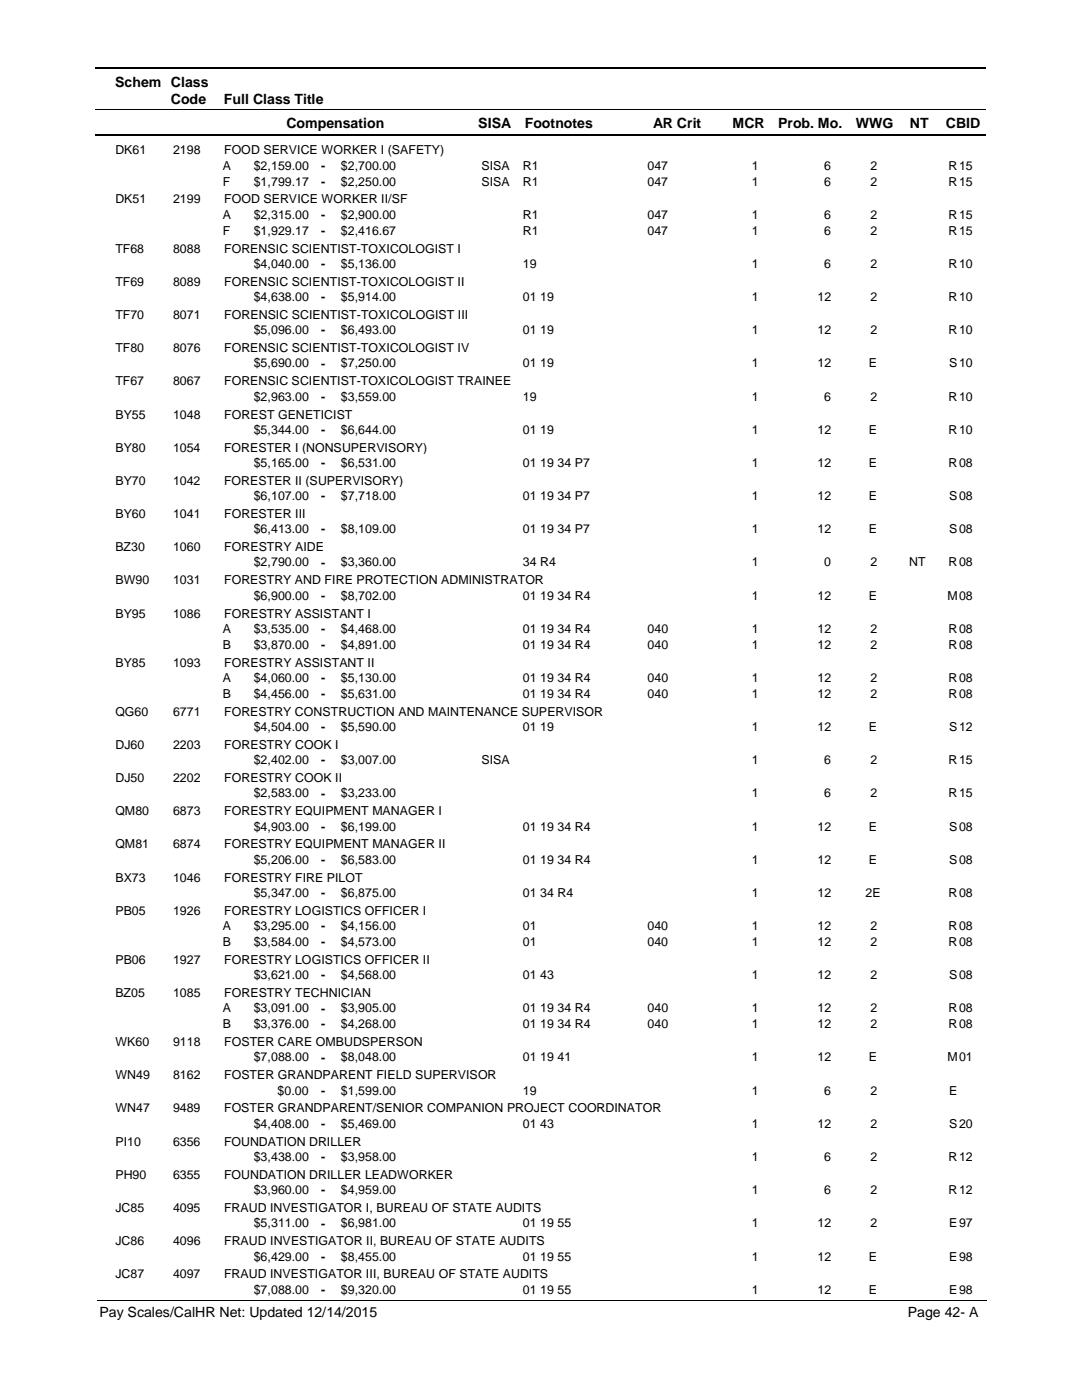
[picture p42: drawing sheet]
<svg xmlns="http://www.w3.org/2000/svg" width="216mm" height="279mm" viewBox="0 0 216 279" stroke-linecap="round" stroke-linejoin="round" font-family="sans-serif">
<defs><g id="words">
<g font-size="2.8">
<text x="23" y="17.3">Schem Class</text>
<text x="34.1" y="20.7">Code</text>
<text x="44.7" y="20.7">Full Class Title</text>
<text x="57.2" y="25.6">Compensation</text>
<text x="95.4" y="25.6">SISA</text>
<text x="104.7" y="25.6">Footnotes</text>
<text x="130.3" y="25.6">AR Crit</text>
<text x="146.2" y="25.6">MCR</text>
<text x="155.3" y="25.6">Prob. Mo.</text>
<text x="170.8" y="25.6">WWG</text>
<text x="181.5" y="25.6">NT</text>
<text x="188.7" y="25.6">CBID</text>
<text x="19.9" y="262.9">Pay Scales/CalHR Net: Updated 12/14/2015</text>
<text x="181.1" y="262.9">Page 42- A</text>
</g>
<g font-size="2.5">
<text x="23" y="30.8">DK61</text>
<text x="34.5" y="30.8">2198</text>
<text x="44.5" y="33.9">A</text>
<text x="44.7" y="30.8">FOOD SERVICE WORKER I (SAFETY)</text>
<text x="50.6" y="33.9">$2,159.00</text>
<text x="64.1" y="33.9">-</text>
<text x="68" y="33.9">$2,700.00</text>
<text x="96.1" y="33.9">SISA</text>
<text x="104.3" y="33.9">R1</text>
<text x="129.2" y="33.9">047</text>
<text x="150" y="33.9">1</text>
<text x="164.5" y="33.9">6</text>
<text x="173.7" y="33.9">2</text>
<text x="189.3" y="33.9">R</text>
<text x="191.4" y="33.9">15</text>
<text x="23" y="40.6">DK51</text>
<text x="34.5" y="40.6">2199</text>
<text x="44.5" y="37">F</text>
<text x="44.7" y="40.6">FOOD SERVICE WORKER II/SF</text>
<text x="50.6" y="37">$1,799.17</text>
<text x="64.1" y="37.1">-</text>
<text x="68" y="37">$2,250.00</text>
<text x="96.1" y="37">SISA</text>
<text x="104.3" y="37">R1</text>
<text x="129.2" y="37">047</text>
<text x="150" y="37">1</text>
<text x="164.5" y="37">6</text>
<text x="173.7" y="37">2</text>
<text x="189.3" y="37">R</text>
<text x="191.4" y="37">15</text>
<text x="44.5" y="43.6">A</text>
<text x="44.5" y="46.8">F</text>
<text x="50.6" y="43.6">$2,315.00</text>
<text x="50.6" y="46.8">$1,929.17</text>
<text x="64.1" y="43.7">-</text>
<text x="64.1" y="46.8">-</text>
<text x="68" y="46.8">$2,416.67</text>
<text x="68" y="43.6">$2,900.00</text>
<text x="104.3" y="46.8">R1</text>
<text x="104.3" y="43.6">R1</text>
<text x="129.2" y="46.8">047</text>
<text x="129.2" y="43.6">047</text>
<text x="150" y="43.6">1</text>
<text x="150" y="46.8">1</text>
<text x="164.5" y="43.6">6</text>
<text x="164.5" y="46.8">6</text>
<text x="173.7" y="46.8">2</text>
<text x="173.7" y="43.6">2</text>
<text x="189.3" y="43.6">R</text>
<text x="189.3" y="46.8">R</text>
<text x="191.4" y="43.6">15</text>
<text x="191.4" y="46.8">15</text>
<text x="23" y="50.4">TF68</text>
<text x="34.5" y="50.4">8088</text>
<text x="44.7" y="50.4">FORENSIC SCIENTIST-TOXICOLOGIST I</text>
<text x="50.6" y="53.4">$4,040.00</text>
<text x="64.1" y="53.5">-</text>
<text x="68" y="53.4">$5,136.00</text>
<text x="104.3" y="53.4">19</text>
<text x="150" y="53.4">1</text>
<text x="164.5" y="53.4">6</text>
<text x="173.7" y="53.4">2</text>
<text x="189.3" y="53.4">R</text>
<text x="191.4" y="53.4">10</text>
<text x="23" y="57">TF69</text>
<text x="34.5" y="57">8089</text>
<text x="44.7" y="57">FORENSIC SCIENTIST-TOXICOLOGIST II</text>
<text x="23" y="63.6">TF70</text>
<text x="34.5" y="63.6">8071</text>
<text x="44.7" y="63.6">FORENSIC SCIENTIST-TOXICOLOGIST III</text>
<text x="50.6" y="60.1">$4,638.00</text>
<text x="64.1" y="60.1">-</text>
<text x="68" y="60.1">$5,914.00</text>
<text x="104.3" y="60.1">01 19</text>
<text x="150" y="60.1">1</text>
<text x="163.1" y="60.1">12</text>
<text x="173.7" y="60.1">2</text>
<text x="189.3" y="60.1">R</text>
<text x="191.4" y="60.1">10</text>
<text x="23" y="70.3">TF80</text>
<text x="34.5" y="70.3">8076</text>
<text x="44.7" y="70.3">FORENSIC SCIENTIST-TOXICOLOGIST IV</text>
<text x="50.6" y="66.7">$5,096.00</text>
<text x="64.1" y="66.7">-</text>
<text x="68" y="66.7">$6,493.00</text>
<text x="104.3" y="66.7">01 19</text>
<text x="150" y="66.7">1</text>
<text x="163.1" y="66.7">12</text>
<text x="173.7" y="66.7">2</text>
<text x="189.3" y="66.7">R</text>
<text x="191.4" y="66.7">10</text>
<text x="23" y="76.9">TF67</text>
<text x="34.5" y="76.9">8067</text>
<text x="44.7" y="76.9">FORENSIC SCIENTIST-TOXICOLOGIST TRAINEE</text>
<text x="50.6" y="73.3">$5,690.00</text>
<text x="64.1" y="73.3">-</text>
<text x="68" y="73.3">$7,250.00</text>
<text x="104.3" y="73.3">01 19</text>
<text x="150" y="73.3">1</text>
<text x="163.1" y="73.3">12</text>
<text x="173.4" y="73.3">E</text>
<text x="189.4" y="73.3">S</text>
<text x="191.4" y="73.3">10</text>
<text x="23" y="83.5">BY55</text>
<text x="34.5" y="83.5">1048</text>
<text x="44.7" y="83.5">FOREST GENETICIST</text>
<text x="50.6" y="79.9">$2,963.00</text>
<text x="64.1" y="80">-</text>
<text x="68" y="79.9">$3,559.00</text>
<text x="104.3" y="79.9">19</text>
<text x="150" y="79.9">1</text>
<text x="164.5" y="79.9">6</text>
<text x="173.7" y="79.9">2</text>
<text x="189.3" y="79.9">R</text>
<text x="191.4" y="79.9">10</text>
<text x="50.6" y="86.6">$5,344.00</text>
<text x="64.1" y="86.6">-</text>
<text x="68" y="86.6">$6,644.00</text>
<text x="104.3" y="86.6">01 19</text>
<text x="150" y="86.6">1</text>
<text x="163.1" y="86.6">12</text>
<text x="173.4" y="86.6">E</text>
<text x="189.3" y="86.6">R</text>
<text x="191.4" y="86.6">10</text>
<text x="23" y="90.1">BY80</text>
<text x="34.5" y="90.1">1054</text>
<text x="44.7" y="90.1">FORESTER I (NONSUPERVISORY)</text>
<text x="50.6" y="93.2">$5,165.00</text>
<text x="64.1" y="93.2">-</text>
<text x="68" y="93.2">$6,531.00</text>
<text x="104.3" y="93.2">01 19 34 P7</text>
<text x="150" y="93.2">1</text>
<text x="163.1" y="93.2">12</text>
<text x="173.4" y="93.2">E</text>
<text x="189.3" y="93.2">R</text>
<text x="191.4" y="93.2">08</text>
<text x="23" y="96.8">BY70</text>
<text x="34.5" y="96.8">1042</text>
<text x="44.7" y="96.8">FORESTER II (SUPERVISORY)</text>
<text x="50.6" y="99.8">$6,107.00</text>
<text x="64.1" y="99.8">-</text>
<text x="68" y="99.8">$7,718.00</text>
<text x="104.3" y="99.8">01 19 34 P7</text>
<text x="150" y="99.8">1</text>
<text x="163.1" y="99.8">12</text>
<text x="173.4" y="99.8">E</text>
<text x="189.4" y="99.8">S</text>
<text x="191.4" y="99.8">08</text>
<text x="23" y="103.4">BY60</text>
<text x="34.5" y="103.4">1041</text>
<text x="44.7" y="103.4">FORESTER III</text>
<text x="50.6" y="106.4">$6,413.00</text>
<text x="64.1" y="106.4">-</text>
<text x="68" y="106.4">$8,109.00</text>
<text x="104.3" y="106.4">01 19 34 P7</text>
<text x="150" y="106.4">1</text>
<text x="163.1" y="106.4">12</text>
<text x="173.4" y="106.4">E</text>
<text x="189.4" y="106.4">S</text>
<text x="191.4" y="106.4">08</text>
<text x="23" y="110">BZ30</text>
<text x="34.5" y="110">1060</text>
<text x="44.7" y="110">FORESTRY AIDE</text>
<text x="50.6" y="113.1">$2,790.00</text>
<text x="64.1" y="113.1">-</text>
<text x="68" y="113.1">$3,360.00</text>
<text x="104.3" y="113.1">34 R4</text>
<text x="150" y="113.1">1</text>
<text x="164.5" y="113.1">0</text>
<text x="173.7" y="113.1">2</text>
<text x="181.4" y="113.1">NT</text>
<text x="189.3" y="113.1">R</text>
<text x="191.4" y="113.1">08</text>
<text x="23" y="116.6">BW90</text>
<text x="34.5" y="116.6">1031</text>
<text x="44.7" y="116.6">FORESTRY AND FIRE PROTECTION ADMINISTRATOR</text>
<text x="50.6" y="119.7">$6,900.00</text>
<text x="64.1" y="119.7">-</text>
<text x="68" y="119.7">$8,702.00</text>
<text x="104.3" y="119.7">01 19 34 R4</text>
<text x="150" y="119.7">1</text>
<text x="163.1" y="119.7">12</text>
<text x="173.4" y="119.7">E</text>
<text x="189.1" y="119.7">M</text>
<text x="191.4" y="119.7">08</text>
<text x="23" y="123.3">BY95</text>
<text x="34.5" y="123.3">1086</text>
<text x="44.7" y="123.3">FORESTRY ASSISTANT I</text>
<text x="44.5" y="126.3">A</text>
<text x="44.5" y="129.5">B</text>
<text x="50.6" y="126.3">$3,535.00</text>
<text x="50.6" y="129.5">$3,870.00</text>
<text x="64.1" y="126.3">-</text>
<text x="64.1" y="129.5">-</text>
<text x="68" y="126.3">$4,468.00</text>
<text x="68" y="129.5">$4,891.00</text>
<text x="104.3" y="126.3">01 19 34 R4</text>
<text x="104.3" y="129.5">01 19 34 R4</text>
<text x="129.2" y="126.3">040</text>
<text x="129.2" y="129.5">040</text>
<text x="150" y="126.3">1</text>
<text x="150" y="129.5">1</text>
<text x="163.1" y="126.3">12</text>
<text x="163.1" y="129.5">12</text>
<text x="173.7" y="126.3">2</text>
<text x="173.7" y="129.5">2</text>
<text x="189.3" y="126.3">R</text>
<text x="189.3" y="129.5">R</text>
<text x="191.4" y="126.3">08</text>
<text x="191.4" y="129.5">08</text>
<text x="23" y="133">BY85</text>
<text x="34.5" y="133">1093</text>
<text x="44.5" y="136.1">A</text>
<text x="44.7" y="133">FORESTRY ASSISTANT II</text>
<text x="50.6" y="136.1">$4,060.00</text>
<text x="64.1" y="136.1">-</text>
<text x="68" y="136.1">$5,130.00</text>
<text x="104.3" y="136.1">01 19 34 R4</text>
<text x="129.2" y="136.1">040</text>
<text x="150" y="136.1">1</text>
<text x="163.1" y="136.1">12</text>
<text x="173.7" y="136.1">2</text>
<text x="189.3" y="136.1">R</text>
<text x="191.4" y="136.1">08</text>
<text x="23" y="142.9">QG60</text>
<text x="34.5" y="142.9">6771</text>
<text x="44.5" y="139.3">B</text>
<text x="44.7" y="142.9">FORESTRY CONSTRUCTION AND MAINTENANCE SUPERVISOR</text>
<text x="50.6" y="139.3">$4,456.00</text>
<text x="64.1" y="139.3">-</text>
<text x="68" y="139.3">$5,631.00</text>
<text x="104.3" y="139.3">01 19 34 R4</text>
<text x="129.2" y="139.3">040</text>
<text x="150" y="139.3">1</text>
<text x="163.1" y="139.3">12</text>
<text x="173.7" y="139.3">2</text>
<text x="189.3" y="139.3">R</text>
<text x="191.4" y="139.3">08</text>
<text x="23" y="149.5">DJ60</text>
<text x="34.5" y="149.5">2203</text>
<text x="44.7" y="149.5">FORESTRY COOK I</text>
<text x="50.6" y="145.9">$4,504.00</text>
<text x="64.1" y="145.9">-</text>
<text x="68" y="145.9">$5,590.00</text>
<text x="104.3" y="145.9">01 19</text>
<text x="150" y="145.9">1</text>
<text x="163.1" y="145.9">12</text>
<text x="173.4" y="145.9">E</text>
<text x="189.4" y="145.9">S</text>
<text x="191.4" y="145.9">12</text>
<text x="50.6" y="152.5">$2,402.00</text>
<text x="64.1" y="152.5">-</text>
<text x="68" y="152.5">$3,007.00</text>
<text x="96.1" y="152.5">SISA</text>
<text x="150" y="152.5">1</text>
<text x="164.5" y="152.5">6</text>
<text x="173.7" y="152.5">2</text>
<text x="189.3" y="152.5">R</text>
<text x="191.4" y="152.5">15</text>
<text x="23" y="156.1">DJ50</text>
<text x="34.5" y="156.1">2202</text>
<text x="44.7" y="156.1">FORESTRY COOK II</text>
<text x="50.6" y="159.1">$2,583.00</text>
<text x="64.1" y="159.2">-</text>
<text x="68" y="159.1">$3,233.00</text>
<text x="150" y="159.1">1</text>
<text x="164.5" y="159.1">6</text>
<text x="173.7" y="159.1">2</text>
<text x="189.3" y="159.1">R</text>
<text x="191.4" y="159.1">15</text>
<text x="23" y="162.7">QM80</text>
<text x="34.5" y="162.7">6873</text>
<text x="44.7" y="162.7">FORESTRY EQUIPMENT MANAGER I</text>
<text x="50.6" y="165.8">$4,903.00</text>
<text x="64.1" y="165.8">-</text>
<text x="68" y="165.8">$6,199.00</text>
<text x="104.3" y="165.8">01 19 34 R4</text>
<text x="150" y="165.8">1</text>
<text x="163.1" y="165.8">12</text>
<text x="173.4" y="165.8">E</text>
<text x="189.4" y="165.8">S</text>
<text x="191.4" y="165.8">08</text>
<text x="23" y="169.3">QM81</text>
<text x="34.5" y="169.3">6874</text>
<text x="44.7" y="169.3">FORESTRY EQUIPMENT MANAGER II</text>
<text x="50.6" y="172.4">$5,206.00</text>
<text x="64.1" y="172.4">-</text>
<text x="68" y="172.4">$6,583.00</text>
<text x="104.3" y="172.4">01 19 34 R4</text>
<text x="150" y="172.4">1</text>
<text x="163.1" y="172.4">12</text>
<text x="173.4" y="172.4">E</text>
<text x="189.4" y="172.4">S</text>
<text x="191.4" y="172.4">08</text>
<text x="23" y="175.9">BX73</text>
<text x="34.5" y="175.9">1046</text>
<text x="44.7" y="175.9">FORESTRY FIRE PILOT</text>
<text x="50.6" y="179">$5,347.00</text>
<text x="64.1" y="179">-</text>
<text x="68" y="179">$6,875.00</text>
<text x="104.3" y="179">01 34 R4</text>
<text x="150" y="179">1</text>
<text x="163.1" y="179">12</text>
<text x="172.7" y="179">2E</text>
<text x="189.3" y="179">R</text>
<text x="191.4" y="179">08</text>
<text x="23" y="182.6">PB05</text>
<text x="34.5" y="182.6">1926</text>
<text x="44.5" y="185.6">A</text>
<text x="44.7" y="182.6">FORESTRY LOGISTICS OFFICER I</text>
<text x="50.6" y="185.6">$3,295.00</text>
<text x="64.1" y="185.7">-</text>
<text x="68" y="185.6">$4,156.00</text>
<text x="104.3" y="185.6">01</text>
<text x="129.2" y="185.6">040</text>
<text x="150" y="185.6">1</text>
<text x="163.1" y="185.6">12</text>
<text x="173.7" y="185.6">2</text>
<text x="189.3" y="185.6">R</text>
<text x="191.4" y="185.6">08</text>
<text x="44.5" y="188.8">B</text>
<text x="50.6" y="188.8">$3,584.00</text>
<text x="64.1" y="188.8">-</text>
<text x="68" y="188.8">$4,573.00</text>
<text x="104.3" y="188.8">01</text>
<text x="129.2" y="188.8">040</text>
<text x="150" y="188.8">1</text>
<text x="163.1" y="188.8">12</text>
<text x="173.7" y="188.8">2</text>
<text x="189.3" y="188.8">R</text>
<text x="191.4" y="188.8">08</text>
<text x="23" y="192.4">PB06</text>
<text x="34.5" y="192.4">1927</text>
<text x="44.7" y="192.4">FORESTRY LOGISTICS OFFICER II</text>
<text x="50.6" y="195.4">$3,621.00</text>
<text x="64.1" y="195.4">-</text>
<text x="68" y="195.4">$4,568.00</text>
<text x="104.3" y="195.4">01 43</text>
<text x="150" y="195.4">1</text>
<text x="163.1" y="195.4">12</text>
<text x="173.7" y="195.4">2</text>
<text x="189.4" y="195.4">S</text>
<text x="191.4" y="195.4">08</text>
<text x="23" y="199">BZ05</text>
<text x="34.5" y="199">1085</text>
<text x="44.5" y="202">A</text>
<text x="44.7" y="199">FORESTRY TECHNICIAN</text>
<text x="50.6" y="202">$3,091.00</text>
<text x="64.1" y="202.1">-</text>
<text x="68" y="202">$3,905.00</text>
<text x="104.3" y="202">01 19 34 R4</text>
<text x="129.2" y="202">040</text>
<text x="150" y="202">1</text>
<text x="163.1" y="202">12</text>
<text x="173.7" y="202">2</text>
<text x="189.3" y="202">R</text>
<text x="191.4" y="202">08</text>
<text x="23" y="208.8">WK60</text>
<text x="34.5" y="208.8">9118</text>
<text x="44.5" y="205.2">B</text>
<text x="44.7" y="208.8">FOSTER CARE OMBUDSPERSON</text>
<text x="50.6" y="205.2">$3,376.00</text>
<text x="64.1" y="205.2">-</text>
<text x="68" y="205.2">$4,268.00</text>
<text x="104.3" y="205.2">01 19 34 R4</text>
<text x="129.2" y="205.2">040</text>
<text x="150" y="205.2">1</text>
<text x="163.1" y="205.2">12</text>
<text x="173.7" y="205.2">2</text>
<text x="189.3" y="205.2">R</text>
<text x="191.4" y="205.2">08</text>
<text x="23" y="215.4">WN49</text>
<text x="34.5" y="215.4">8162</text>
<text x="44.7" y="215.4">FOSTER GRANDPARENT FIELD SUPERVISOR</text>
<text x="50.6" y="211.8">$7,088.00</text>
<text x="64.1" y="211.9">-</text>
<text x="68" y="211.8">$8,048.00</text>
<text x="104.3" y="211.8">01 19 41</text>
<text x="150" y="211.8">1</text>
<text x="163.1" y="211.8">12</text>
<text x="173.4" y="211.8">E</text>
<text x="189.1" y="211.8">M</text>
<text x="191.4" y="211.8">01</text>
<text x="55.4" y="218.4">$0.00</text>
<text x="64.1" y="218.5">-</text>
<text x="68" y="218.4">$1,599.00</text>
<text x="104.3" y="218.4">19</text>
<text x="150" y="218.4">1</text>
<text x="164.5" y="218.4">6</text>
<text x="173.7" y="218.4">2</text>
<text x="189.4" y="218.4">E</text>
<text x="23" y="222">WN47</text>
<text x="34.5" y="222">9489</text>
<text x="44.7" y="222">FOSTER GRANDPARENT/SENIOR COMPANION PROJECT COORDINATOR</text>
<text x="50.6" y="225.1">$4,408.00</text>
<text x="64.1" y="225.1">-</text>
<text x="68" y="225.1">$5,469.00</text>
<text x="104.3" y="225.1">01 43</text>
<text x="150" y="225.1">1</text>
<text x="163.1" y="225.1">12</text>
<text x="173.7" y="225.1">2</text>
<text x="189.4" y="225.1">S</text>
<text x="191.4" y="225.1">20</text>
<text x="23" y="228.7">PI10</text>
<text x="34.5" y="228.7">6356</text>
<text x="44.7" y="228.7">FOUNDATION DRILLER</text>
<text x="50.6" y="231.7">$3,438.00</text>
<text x="64.1" y="231.7">-</text>
<text x="68" y="231.7">$3,958.00</text>
<text x="150" y="231.7">1</text>
<text x="164.5" y="231.7">6</text>
<text x="173.7" y="231.7">2</text>
<text x="189.3" y="231.7">R</text>
<text x="191.4" y="231.7">12</text>
<text x="23" y="235.3">PH90</text>
<text x="34.5" y="235.3">6355</text>
<text x="44.7" y="235.3">FOUNDATION DRILLER LEADWORKER</text>
<text x="50.6" y="238.3">$3,960.00</text>
<text x="64.1" y="238.3">-</text>
<text x="68" y="238.3">$4,959.00</text>
<text x="150" y="238.3">1</text>
<text x="164.5" y="238.3">6</text>
<text x="173.7" y="238.3">2</text>
<text x="189.3" y="238.3">R</text>
<text x="191.4" y="238.3">12</text>
<text x="23" y="241.9">JC85</text>
<text x="34.5" y="241.9">4095</text>
<text x="44.7" y="241.9">FRAUD INVESTIGATOR I, BUREAU OF STATE AUDITS</text>
<text x="50.6" y="244.9">$5,311.00</text>
<text x="64.1" y="245">-</text>
<text x="68" y="244.9">$6,981.00</text>
<text x="104.3" y="244.9">01 19 55</text>
<text x="150" y="244.9">1</text>
<text x="163.1" y="244.9">12</text>
<text x="173.7" y="244.9">2</text>
<text x="189.4" y="244.9">E</text>
<text x="191.4" y="244.9">97</text>
<text x="23" y="248.5">JC86</text>
<text x="34.5" y="248.5">4096</text>
<text x="44.7" y="248.5">FRAUD INVESTIGATOR II, BUREAU OF STATE AUDITS</text>
<text x="50.6" y="251.6">$6,429.00</text>
<text x="64.1" y="251.6">-</text>
<text x="68" y="251.6">$8,455.00</text>
<text x="104.3" y="251.6">01 19 55</text>
<text x="150" y="251.6">1</text>
<text x="163.1" y="251.6">12</text>
<text x="173.4" y="251.6">E</text>
<text x="189.4" y="251.6">E</text>
<text x="191.4" y="251.6">98</text>
<text x="23" y="255.1">JC87</text>
<text x="34.5" y="255.1">4097</text>
<text x="44.7" y="255.1">FRAUD INVESTIGATOR III, BUREAU OF STATE AUDITS</text>
<text x="50.6" y="258.2">$7,088.00</text>
<text x="64.1" y="258.2">-</text>
<text x="68" y="258.2">$9,320.00</text>
<text x="104.3" y="258.2">01 19 55</text>
<text x="150" y="258.2">1</text>
<text x="163.1" y="258.2">12</text>
<text x="173.4" y="258.2">E</text>
<text x="189.4" y="258.2">E</text>
<text x="191.4" y="258.2">98</text>
</g>
</g></defs>
<path d="M19 13.5h177.8M19 27h177.8" fill="none" stroke="#000" stroke-width=".36"/>
<path d="M19 21.8h177.8" fill="none" stroke="#000" stroke-width=".2"/>
<g fill="#fff">
<path d="M46.9 31.2h16.3v3h-16.3z"/>
<path d="M191 31.2h4.2v3h-4.2z"/>
<path d="M46.9 34.4h16.3v3h-16.3z"/>
<path d="M191 34.4h4.2v3h-4.2z"/>
<path d="M46.9 41h16.3v3h-16.3z"/>
<path d="M191 41h4.2v3h-4.2z"/>
<path d="M46.9 44.2h16.3v3h-16.3z"/>
<path d="M191 44.2h4.2v3h-4.2z"/>
<path d="M46.9 50.8h16.3v3h-16.3z"/>
<path d="M191 50.8h4.2v3h-4.2z"/>
<path d="M46.9 57.4h16.3v3h-16.3z"/>
<path d="M191 57.4h4.2v3h-4.2z"/>
<path d="M46.9 64.1h16.3v2.9h-16.3z"/>
<path d="M191 64.1h4.2v2.9h-4.2z"/>
<path d="M46.9 70.7h16.3v3h-16.3z"/>
<path d="M191 70.7h4.2v3h-4.2z"/>
<path d="M46.9 77.3h16.3v3h-16.3z"/>
<path d="M191 77.3h4.2v3h-4.2z"/>
<path d="M46.9 83.9h16.3v3h-16.3z"/>
<path d="M191 83.9h4.2v3h-4.2z"/>
<path d="M46.9 90.6h16.3v2.9h-16.3z"/>
<path d="M191 90.6h4.2v2.9h-4.2z"/>
<path d="M46.9 97.2h16.3v3h-16.3z"/>
<path d="M191 97.2h4.2v3h-4.2z"/>
<path d="M46.9 103.8h16.3v3h-16.3z"/>
<path d="M191 103.8h4.2v3h-4.2z"/>
<path d="M46.9 110.4h16.3v3h-16.3z"/>
<path d="M191 110.4h4.2v3h-4.2z"/>
<path d="M46.9 117.1h16.3v2.9h-16.3z"/>
<path d="M191 117.1h4.2v2.9h-4.2z"/>
<path d="M46.9 123.7h16.3v2.9h-16.3z"/>
<path d="M191 123.7h4.2v2.9h-4.2z"/>
<path d="M46.9 126.8h16.3v3h-16.3z"/>
<path d="M191 126.8h4.2v3h-4.2z"/>
<path d="M46.9 133.5h16.3v2.9h-16.3z"/>
<path d="M191 133.5h4.2v2.9h-4.2z"/>
<path d="M46.9 136.6h16.3v3h-16.3z"/>
<path d="M191 136.6h4.2v3h-4.2z"/>
<path d="M46.9 143.3h16.3v2.9h-16.3z"/>
<path d="M191 143.3h4.2v2.9h-4.2z"/>
<path d="M46.9 149.9h16.3v2.9h-16.3z"/>
<path d="M191 149.9h4.2v2.9h-4.2z"/>
<path d="M46.9 156.5h16.3v3h-16.3z"/>
<path d="M191 156.5h4.2v3h-4.2z"/>
<path d="M46.9 163.1h16.3v3h-16.3z"/>
<path d="M191 163.1h4.2v3h-4.2z"/>
<path d="M46.9 169.7h16.3v3h-16.3z"/>
<path d="M191 169.7h4.2v3h-4.2z"/>
<path d="M46.9 176.4h16.3v2.9h-16.3z"/>
<path d="M191 176.4h4.2v2.9h-4.2z"/>
<path d="M46.9 183h16.3v3h-16.3z"/>
<path d="M191 183h4.2v3h-4.2z"/>
<path d="M46.9 186.2h16.3v2.9h-16.3z"/>
<path d="M191 186.2h4.2v2.9h-4.2z"/>
<path d="M46.9 192.8h16.3v2.9h-16.3z"/>
<path d="M191 192.8h4.2v2.9h-4.2z"/>
<path d="M46.9 199.4h16.3v3h-16.3z"/>
<path d="M191 199.4h4.2v3h-4.2z"/>
<path d="M46.9 202.6h16.3v3h-16.3z"/>
<path d="M191 202.6h4.2v3h-4.2z"/>
<path d="M46.9 209.2h16.3v3h-16.3z"/>
<path d="M191 209.2h4.2v3h-4.2z"/>
<path d="M46.9 215.8h16.3v3h-16.3z"/>
<path d="M191 215.8h4.2v3h-4.2z"/>
<path d="M46.9 222.5h16.3v2.9h-16.3z"/>
<path d="M191 222.5h4.2v2.9h-4.2z"/>
<path d="M46.9 229.1h16.3v3h-16.3z"/>
<path d="M191 229.1h4.2v3h-4.2z"/>
<path d="M46.9 235.7h16.3v3h-16.3z"/>
<path d="M191 235.7h4.2v3h-4.2z"/>
<path d="M46.9 242.3h16.3v3h-16.3z"/>
<path d="M191 242.3h4.2v3h-4.2z"/>
<path d="M46.9 248.9h16.3v3h-16.3z"/>
<path d="M191 248.9h4.2v3h-4.2z"/>
<path d="M46.9 255.5h16.3v3h-16.3z"/>
<path d="M191 255.5h4.2v3h-4.2z"/>
</g>
<path d="M19.4 259.6h177.4" fill="none" stroke="#000" stroke-width=".2"/>
<use href="#words"/>
</svg>
